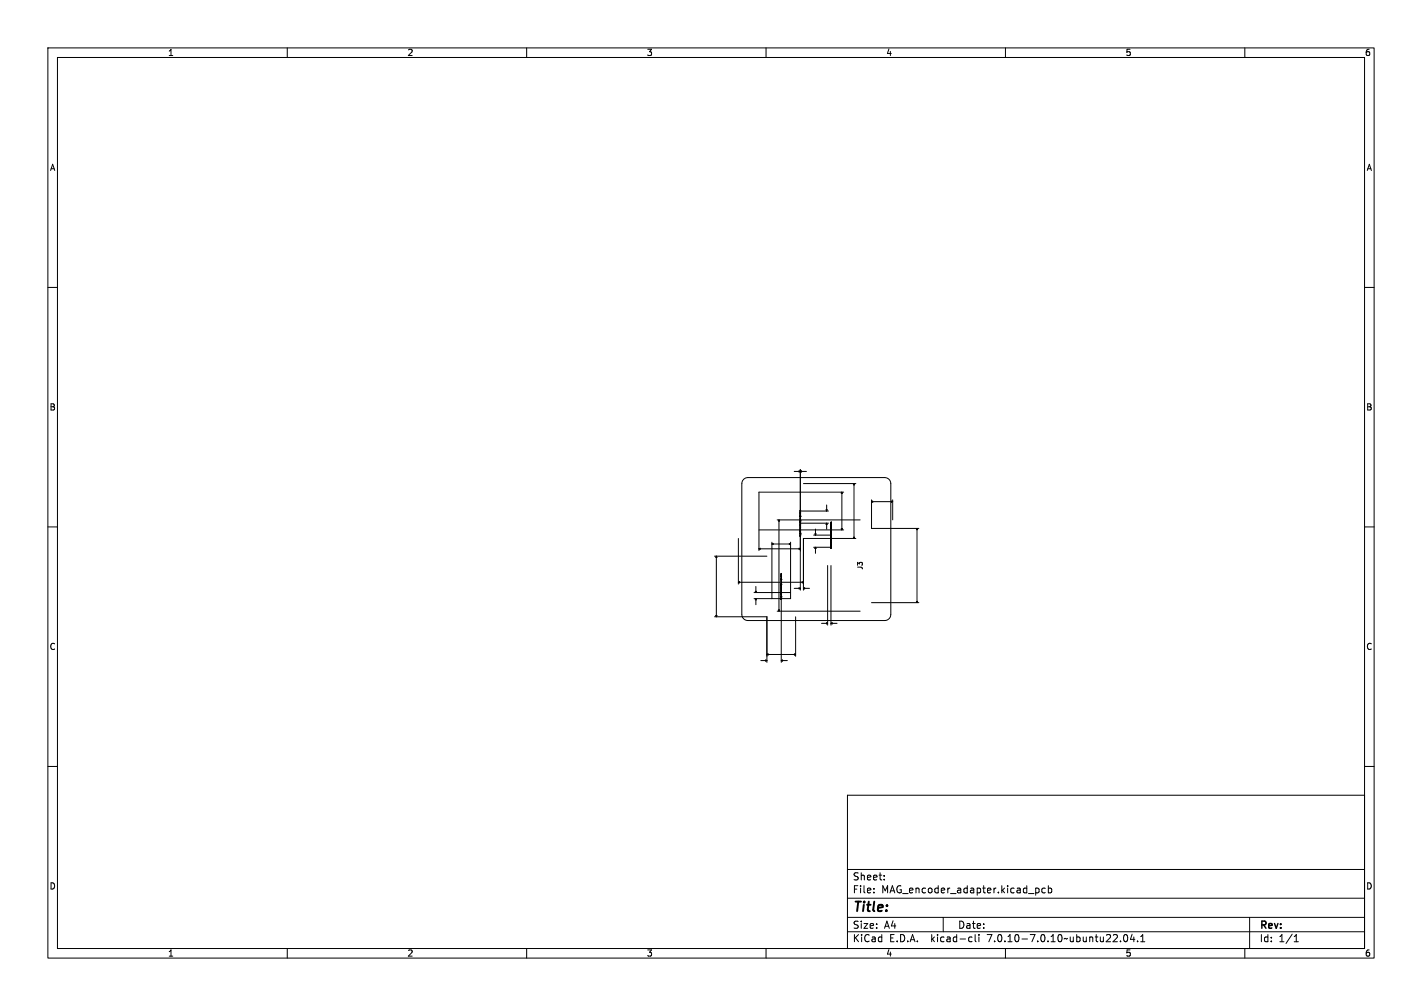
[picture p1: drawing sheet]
<svg xmlns="http://www.w3.org/2000/svg" width="297mm" height="210mm" viewBox="0 0 297 210" stroke-linecap="round" stroke-linejoin="round" font-family="sans-serif">
<defs><g id="words">
<text font-size="2.8" x="178" y="190.9">Title:</text>
<g font-size="2.1">
<text x="178" y="184">Sheet:</text>
<text x="178" y="186.7">File:</text>
<text x="184.1" y="186.7">MAG_encoder_adapter.kicad_pcb</text>
<text x="178" y="196.9">KiCad</text>
<text x="178" y="194.1">Size:</text>
<text x="184.7" y="194.1">A4</text>
<text x="185.7" y="196.9">E.D.A.</text>
<text x="194.6" y="196.9">kicad-cli</text>
<text x="200" y="194.1">Date:</text>
<text x="206.5" y="196.9">7.0.10-7.0.10~ubuntu22.04.1</text>
<text x="263" y="194.3">Rev:</text>
<text x="263" y="196.9">Id:</text>
<text x="267.1" y="196.9">1/1</text>
</g>
<g font-size="1.8">
<text x="35" y="11.9">1</text>
<text x="85" y="11.9">2</text>
<text x="135" y="11.9">3</text>
<text x="185" y="11.9">4</text>
<text x="235" y="11.9">5</text>
<text x="285" y="11.9">6</text>
<text x="10.3" y="35.9">A</text>
<text x="285.4" y="35.9">A</text>
<text x="10.3" y="85.9">B</text>
<text x="285.3" y="85.9">B</text>
<text x="10.3" y="135.9">C</text>
<text x="285.3" y="135.9">C</text>
<text x="10.3" y="185.9">D</text>
<text x="285.3" y="185.9">D</text>
<text x="35" y="199.9">1</text>
<text x="85" y="199.9">2</text>
<text x="135" y="199.9">3</text>
<text x="185" y="199.9">4</text>
<text x="235" y="199.9">5</text>
<text x="285" y="199.9">6</text>
</g>
<text font-size="1.4" x="180.4" y="119" transform="rotate(-90 180.4 119)">J3</text>
</g></defs>
<g fill="none" stroke="#000" stroke-width=".21">
<path d="M10 10h277v190h-277zM12 12h273v186h-273zM60 10v2M110 10v2M160 10v2M210 10v2M260 10v2M10 60h2M285 60h2M165.9 98.4h2.5M166.9 98.3l.5 .2v-.2l-.5 .2zM167.2 98v25.2"/>
<path d="M10 110h2M149.2 116.1h11M149.6 116.1l.1 .3h-.2zM149.6 116.1v12.7M154.2 112.4v9.5M155.3 100.1l.3-.3 .6-.1h28.6a1.27 1.27 0 0 1 1.3 1.3v27.3a1.27 1.27 0 0 1-1.3 1.2h-28.6a1.27 1.27 0 0 1-1.3-1.2v-27.3zM158.5 110.6h17.7M158.5 114.6l.3-.2v.3zM158.5 114.6h8.7M161.2 113.6l.3-.2v.3zM161.2 113.2v11.8M161.2 113.6h3.9"/>
<path d="M162.3 108.5h17.4M162.7 108.5l.1 .3h-.2zM162.7 108.5v19.1M163.1 119.8h.1M163.1 119.9h.1M163.1 120h.1M163.2 119.9h-.1M163.2 119.8h.1M163.2 119.9h.1M163.2 119.7h.1M164.9 113.4l.2 .2-.2 .1zM165.1 113.2v11.8h-7.6"/>
<path d="M166.9 114.4l.3 .2-.3 .1zM167.1 109.1h.1M167.1 110.6l.1-.1-.1 .1M167.1 111.9h.1M167.1 110.7h.1M167.1 110.8h.1M167.1 110.9h.1M167.1 111.4h.1M167.1 111.2h.1M167.1 111.1h.1M167.1 110.6h.1M167.1 109.9h.1"/>
<path d="M167.1 109.6h.1M167.1 109.3h.1M167.1 108.8h.1M167.1 108.2h.1M167.1 108.1h.1M167.1 107.9h.1M167.1 107.7h.1M167.1 107.6h.1M167.1 106.6h.1M167.1 110.9v.1M167.1 111.7h.2M167.1 111.7h.1"/>
<path d="M167.1 111.5l.1 .1M167.1 111.3h.1M167.1 111.5h.1M167.1 110.1h.1M167.1 110.2v.1M167.1 110h.1M167.1 109.7h.1M167.1 109.8h.1M167.1 109.5h.1M167.1 109.4h.1M167.1 108.7h.1M167.1 108.5h.1"/>
<path d="M167.1 107.8h.1M167.1 107.3h.1M167.1 107.2v.1M167.1 107h.1M167.1 106.9h.1M167.1 106.8h.1M167.1 111.8h.1M167.1 111.6v.1M167.1 110.3h.1M167.1 109.4v.1M167.1 109h.1M167.1 108.9h.1"/>
<path d="M167.1 108.6v.1M167.1 108.6h.1M167.1 107.6v.1M167.1 107.5h.1M167.1 107.2h.1M167.1 106.7h.1M167.1 109.7l.1 .1M167.1 107.1h.1M167.1 106.7h5.9M167.2 111.8h.1M167.2 111.6h.1M167.2 110.3h.1"/>
<path d="M167.2 109.4h.1M167.2 108.8h.1M167.2 107.8h.1M167.2 106.6h.1M167.2 109.2h5.8M167.2 110h.1M167.2 109.8v.1M167.2 109.4v.1M167.2 109.1h.1M167.2 109h.1M167.2 107h.1M167.2 107.2h.1"/>
<path d="M167.2 106.7h.1M167.2 110.8h.1M167.2 109.7h.1M167.2 108.9h.1M167.2 108.5h.1M167.2 107.5v.1M167.2 107.1h.1M167.2 107.1h-.1M167.2 111.9h.1M167.2 107.5h.1M167.2 111.3h.1M167.2 111.1h.1"/>
<path d="M167.2 110.1h.1M167.2 109.9h.1M167.2 109.8h.1M167.2 108.7h.1M167.2 108.4h.1M167.2 108.2h.1M167.2 108.1h.1M167.2 107.6h.1M167.2 106.5h.1M167.2 108.7v.1M167.2 109.3v.1M167.2 109.5h.1"/>
<path d="M167.2 109.6v.1M167.2 110.2h.1M167.2 110.9h-.1M167.2 111.7h.1M167.2 111.6h-.1M167.2 108.1v.1M167.2 111.3h-.1M167.3 111.3h.1M167.3 108.7h.1M167.3 107.8h.1M167.3 108.7v.1M167.3 108.8h-.1"/>
<path d="M167.8 101h11M169.9 111.7h3.7M170.2 111.5h.2l-.1 .2zM170.3 110.4v1.3M170.3 114.2v1.3M170.3 114.2l.1 .3h-.2zM172.5 106.4h.3l-.1 .3zM172.7 109.2l.1 .3h-.3zM172.7 105.4v1.3M172.7 109.2v1.3M172.9 118.1v12.4M173.5 111.7h.1"/>
<path d="M173.5 110.2h.1M173.5 111.6v.1M173.5 113.2h.1M173.5 113.3h.1M173.5 113.4h.1M173.5 113.9h.1M173.5 113.7h.1M173.5 113h.1M173.5 113v.1M173.5 111.3h.1M173.5 110.6h.1M173.5 110.4h.1"/>
<path d="M173.5 114.4h.1M173.5 113.1v.1M173.5 111.6h.1M173.5 110.3v.1M173.5 113.1h.1M173.5 111.8h.1M173.5 109.3v.1M173.5 111.2h.1M173.5 111.1h.1M173.5 110l.1 .1M173.5 109.8h.1M173.5 109.4h.1"/>
<path d="M173.5 109.1h.1M173.5 109.2h.1M173.5 109.5h.1M173.5 109.6h.1M173.5 109.7h.1M173.5 110h.1M173.5 110.1v.1M173.5 110.2v.1M173.5 111h.1M173.5 111.4h.1M173.5 111.5h.1M173.5 111.8v.1"/>
<path d="M173.5 111.9v.1M173.5 112l.1 .1M173.5 112.1v.1M173.5 112.2h.1M173.5 112.3h.1M173.5 112.5h.1M173.5 112.6h.1M173.5 112.7h.1M173.5 113.6h.1M173.5 113.8h.1M173.5 114.1v.1M173.5 114.3h.1"/>
<path d="M173.5 114.2h.2M173.5 114.2h.1M173.5 114l.1 .1M173.5 114h.1M173.5 113.9v.1M173.5 112.3l.1 .1M173.5 112h.1M173.5 111.2v.1M173.5 110.3h.1M173.5 109.7v.1M173.5 114.1h.1M173.5 113.2l.1 .1"/>
<path d="M173.5 112.1h.1M173.5 111.9h.1M173.5 110.1h.1M173.5 114.2v.1M173.5 112.7l.1 .1M173.6 110h.1M173.6 111.5h.1M173.6 111.4h.1M173.6 109.6h.1M173.6 109.7h.1M173.6 109.5h.1M173.6 109.4h.1"/>
<path d="M173.6 109.2h.1M173.6 112.5h.1M173.6 112.5h-.1M173.6 112.4h.1M173.6 112.3h-.1M173.6 112.3h.1M173.6 112.1h.1M173.6 112.1h-.1M173.6 112h.1M173.6 111.9h-.1M173.6 111.5h-.1M173.6 109.7h-.1"/>
<path d="M173.6 109.4l-.1 .1M173.6 109.2h-.1M173.6 111.3h.1M173.6 110.3h.1M173.6 114.3h.1M173.6 114.2h-.1M173.6 114.1h-.1M173.6 114.1h.1M173.6 113.8h.1M173.6 112.8h.1M173.6 112.6h.1M173.6 109.1h.1"/>
<path d="M173.6 118.1v12.4M173.6 112.3v.1M173.6 111.9v.1M173.6 109.4v.1M173.6 112.1v.1M173.6 112.2h.1M173.6 111h.1M173.6 110.7v.1M173.6 112.8v.1M173.6 111.6h.1M173.6 109.9h.1M173.6 114.2h-3.7"/>
<path d="M173.6 114.2h.1M173.6 113.3h.1M173.6 113.3h-.1M173.6 114.4h.1M173.6 110.9h.1M173.6 109h.1M173.6 111.9h.1M173.6 113.6h.1M173.6 112.7h.1M173.6 112v.1M173.6 110.7h.1M173.6 110.6h.1"/>
<path d="M173.6 110.2l.1 .1M173.6 110.1h.1M173.6 111.1h-.1M173.6 110.2v.1M173.6 111.2h.1M173.6 111.6v.1M173.6 113v.2l-.1-.1M173.6 114.1v.1M173.6 113.7h-.1M173.6 112.8h-.1l.1 .1M173.6 110.7h-.1l.1 .1M173.6 110.6v.1"/>
<path d="M173.6 110.1h-.1M173.6 110v.1M173.6 110.2h.1M173.7 114.1h.1M173.7 113.8h.1M173.7 110.3h.1M173.7 111.2l-.1 .1M175.7 110.4h.3l-.2 .2zM175.8 102.7l.2 .3h-.3zM175.8 102.7v7.9M176.2 102.7h-17.7v12.2M178.2 112.2h.3l-.1 .2z"/>
<path d="M178.4 101l.1 .2h-.3zM178.4 101v11.4M178.8 112.4h-11v10.8M182 104.3v6h9.9M182 104.7l.3-.1v.3zM182 104.7h4.4M186.2 104.6l.2 .1-.2 .2zM186.4 104.3v4.2M191.5 110.3l.2 .3h-.3zM191.5 110.3v15.5M285 110h2M149.2 128.8h11v9.5"/>
<path d="M149.5 128.5h.2l-.1 .3zM154.2 121.6h13.6M154.2 121.6l.3-.2v.3zM157.5 123.7h7.6M157.7 123.4h.3l-.1 .3zM157.9 122.4v1.3M157.9 125v1.2M157.9 125l.1 .2h-.3zM158.9 137.9h1.3M159.9 137.8l.3 .1-.3 .1zM160.2 136.6l.2-.1v.3zM160.2 136.6h6"/>
<path d="M162.3 127.6h17.4M162.6 127.3h.2l-.1 .3zM163.1 122.3h.1M163.1 123.8l.1-.1v.2l-.1-.1M163.1 125.1h.1M163.1 123.9h.1M163.1 124h.1M163.1 124.1h.1M163.1 124.6h.1M163.1 124.4h.1M163.1 124.3h.1M163.1 124.1v.1"/>
<path d="M163.1 123.8h.1M163.1 123.1h.1M163.1 122.8h.1M163.1 122.5h.1M163.1 122h.1M163.1 121.4h.1M163.1 121.3h.1M163.1 121.1h.1M163.1 120.9h.1M163.1 120.8h.1M163.1 124.2h.1M163.1 125.1l.1 .1"/>
<path d="M163.1 120.1h.1M163.1 120.2h.1M163.1 120.3h.1M163.1 120.4h.1M163.1 120.5h.1M163.1 120.7h.1M163.1 120.7v.1M163.1 121h.1M163.1 121.7h.1M163.1 121.8h.1M163.1 121.9v.1M163.1 122.1h.1"/>
<path d="M163.1 122.2h.1M163.1 124.9h.2M163.1 124.9h.1M163.1 124.7l.1 .1M163.1 124.7h.1M163.1 123.4l.1 .1M163.1 122.9l.1 .1M163.1 123h.1M163.1 122.7h.1M163.1 122.6h.1M163.1 121.9h.2M163.1 121.9h.1"/>
<path d="M163.1 121.8l.1 .1M163.1 120.4l.1 .1M163.2 125h.1M163.2 125h-.1M163.2 124.9h-.1M163.2 124h-.1M163.2 124h.1M163.2 123.5h.1M163.2 123.4h-.1M163.2 123.4h.1M163.2 123.3h-.1M163.2 123.2v.1"/>
<path d="M163.2 123.2h-.1M163.2 123.1h.1M163.2 123h-.1M163.2 122.8h-.1M163.2 122.6l-.1 .1M163.2 122.5h-.1M163.2 122.2h-.1M163.2 121.9h.1M163.2 121.9h-.1M163.2 121h.1M163.2 120.8l-.1 .1M163.2 120.4h.1"/>
<path d="M163.2 120.4h-.1M163.2 120.2h-.1M163.2 125.2h.1M163.2 124.7h.1M163.2 124.6h.1M163.2 123h.1M163.2 122.6h.1M163.2 122.3h-.1M163.2 122.3h.1M163.2 122h.1M163.2 121.1h.1M163.2 120.5h.1"/>
<path d="M163.2 124.4h.1M163.2 123.3h.1M163.2 123.2h.1M163.2 122.8h.1M163.2 122.7h.1M163.2 122.2h.1M163.2 121.8h.1M163.2 120.8h.1M163.2 120.2h.1M163.2 124.8h.1M163.2 122.4v15.9M163.2 137.9h1.2"/>
<path d="M163.2 137.9l.2-.1v.2zM163.2 123v.1M163.2 122.6v.1M163.2 124l-.1 .1M163.2 122.9h.1M163.2 121.7v.1M163.2 120.7h.1M163.2 121.4v.1M163.2 121.7h.1M163.2 125.1v.1M163.2 124.8v.1M163.2 122.1h.1"/>
<path d="M163.2 120.3h.1M163.2 125.1h.1M163.2 124.5h.1M163.2 121.6h.1M163.2 121.4h.1M163.2 120.7v.1M163.2 121.9v.1M163.2 122.5v.1M163.2 122.7v.1M163.2 122.8v.1M163.2 124.3h.1M163.2 124.9h.1"/>
<path d="M163.2 124.8h-.1M163.2 123.5h-.1l.1 .1M163.2 121.4l-.1 .1h.1M163.2 121.3h.1M163.3 124.5h-.2M163.3 124.5h.1M163.3 121.9h.1M163.3 121h-.2M163.3 121h.1M163.3 124.8h.1M163.3 121.9v.1M163.3 122h.1"/>
<path d="M165.9 122.8h1.3M165.9 136.5l.3 .1-.3 .2zM166.2 128.8v8.2M166.9 122.7l.3 .1-.3 .1zM167.6 121.4l.2 .2-.2 .1zM167.8 122.8h1.3M167.8 122.8l.3-.1v.2zM171.6 130.1h1.3M172.6 130l.3 .1-.3 .2zM173.6 130.1l.2-.1v.3zM173.6 130.1h1.2M182 125.8h9.9"/>
<path d="M191.4 125.6h.3l-.2 .2zM10 160h2M285 160h2M177 166h108v32h-108zM60 198v2M110 198v2M160 198v2M177 194.5h108M177 191.5h108M177 187.5h108M177 181.5h108M182.5 186.3v.1"/>
<path d="M182.5 185.5v.1M184.7 183.6v.1M184.7 182.8v.1M197 191.5v3M202.6 195.6l.4 .1M203 196.5l-.4 .1M203.7 195.1v1.3l.2 .2M204.5 195.1v.1M204.5 195.6v1M210 198v2M216.3 185.5l.4-.1 .3 .3-.1 .6h-.6M218.3 185.5l-.4-.1-.3 .3 .1 .6h.6"/>
<path d="M219 185.5l.4-.1 .3 .3-.2 .6h-.5M219 184.9v1.5M234 196.5v.1M234.9 195.2l.1-.1a.8 .8 0 0 1 .5 .7 .8 .8 0 0 1-.5 .8 1 1 0 0 1-.1-1.4zM236.5 195l-.4 1.1h.9M236.8 195.6v1M237.6 196.5v.1M238.2 196.6h.9M238.2 195.5l.5-.4v1.5M260 198v2M261 191.5v6.5M270.3 196.6h.9"/>
<path d="M270.3 195.5l.4-.4v1.5"/>
</g>
<use href="#words"/>
</svg>
